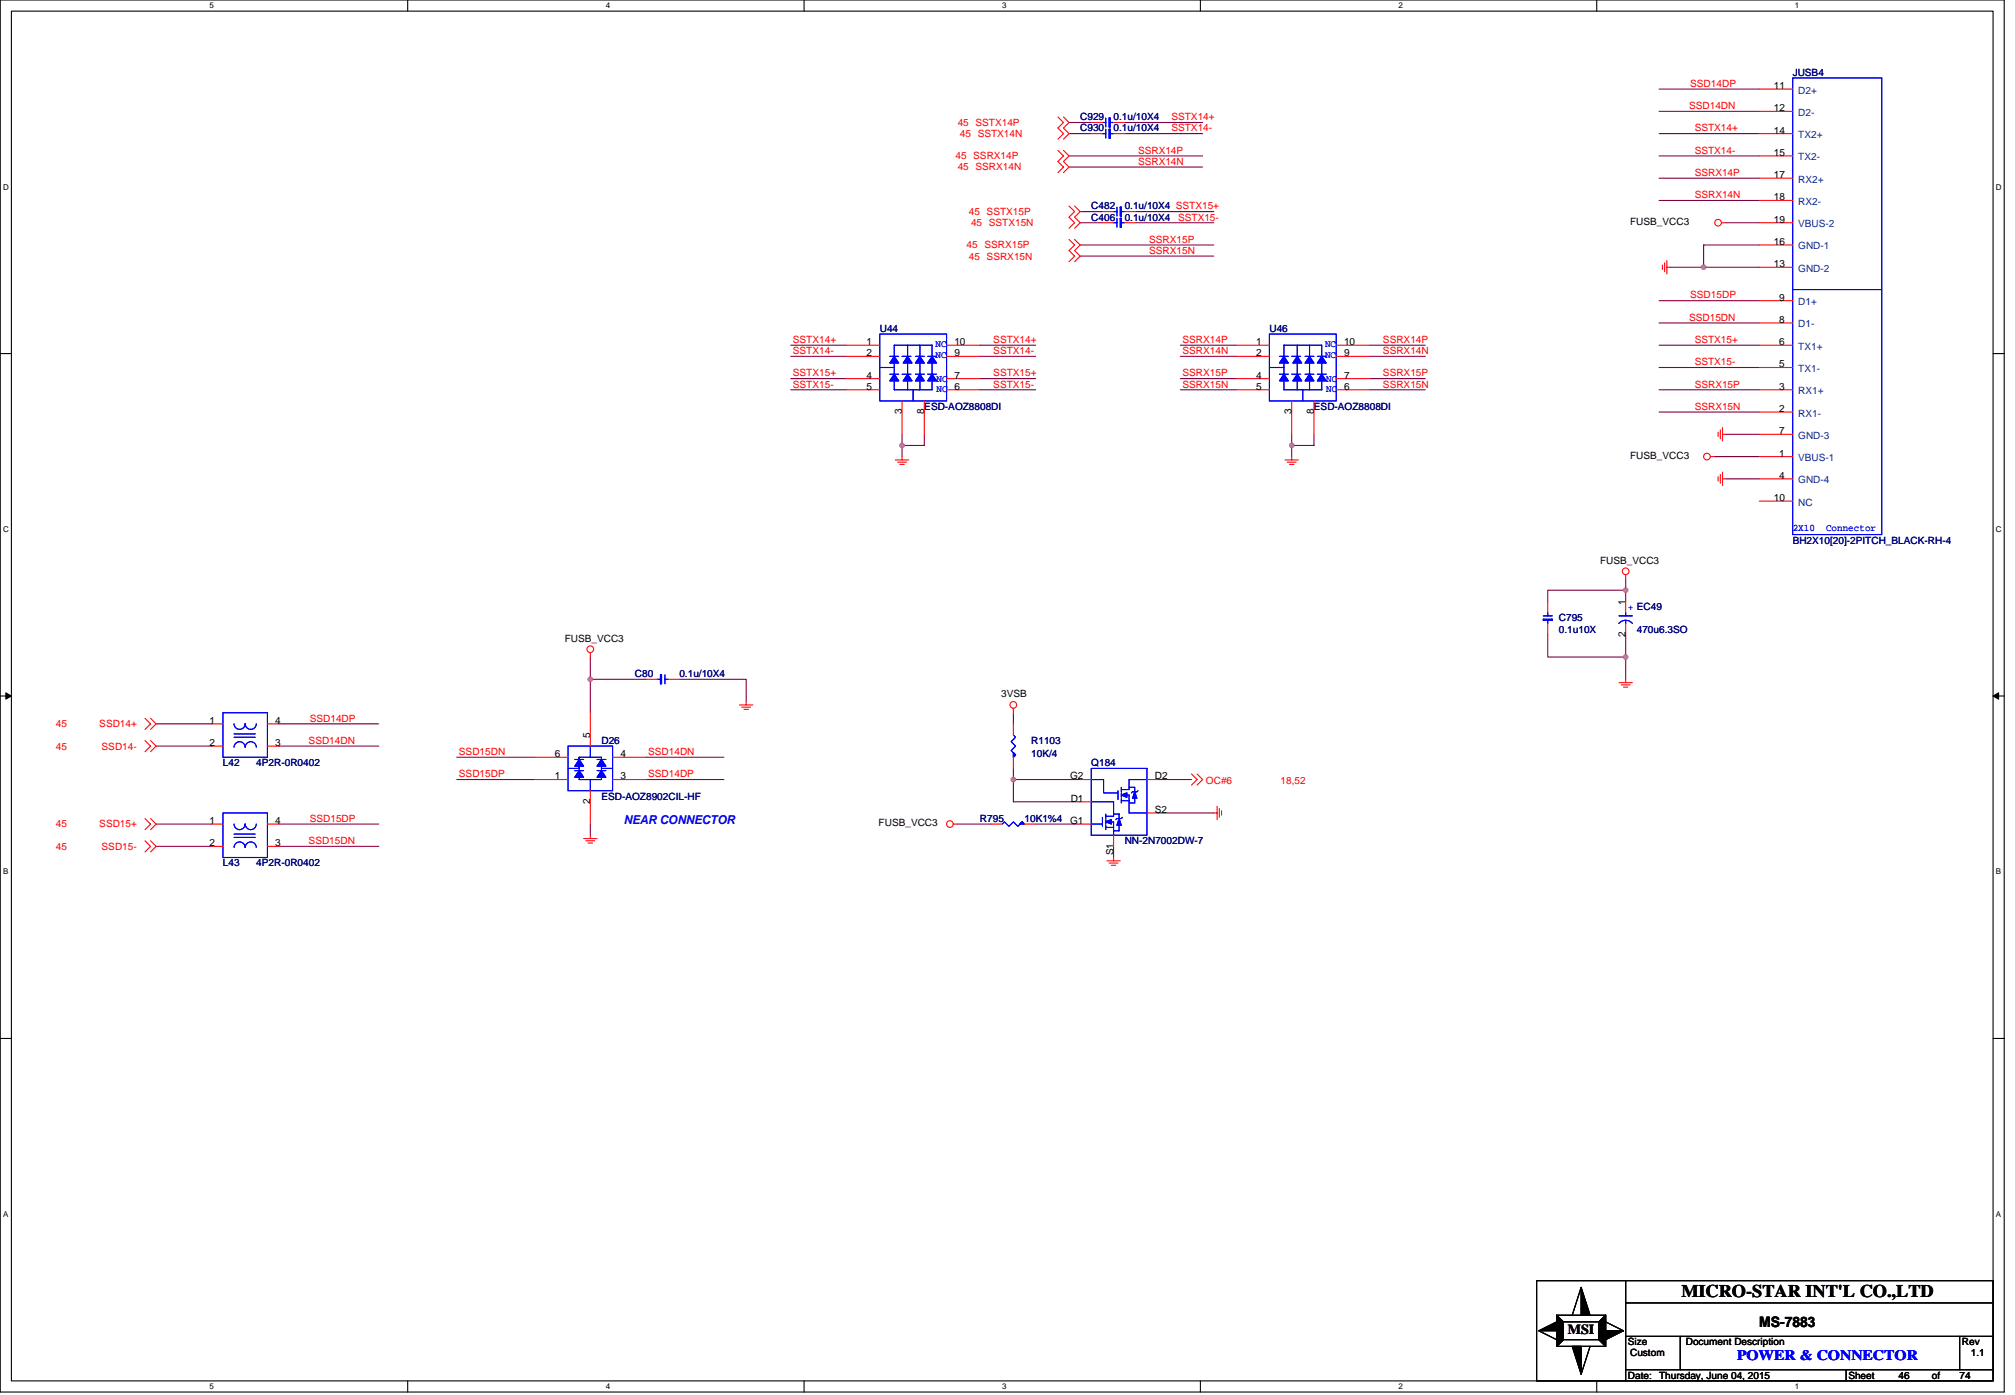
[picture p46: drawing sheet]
<svg xmlns="http://www.w3.org/2000/svg" width="294mm" height="204mm" viewBox="0 0 294 204" stroke-linecap="round" stroke-linejoin="round" font-family="sans-serif">
<defs><g id="words">
<text font-size="2.6" x="245.5" y="189.3">MICRO-STAR INT'L CO.,LTD</text>
<text font-size="2.1" x="256.9" y="193.7">MS-7883</text>
<text font-size="2.1" fill="#00f" x="253.6" y="198.6">POWER &amp; CONNECTOR</text>
<text font-size="2" x="228.9" y="194.7">MSI</text>
<text font-size="1.8" fill="#00f" x="91.1" y="120.3">NEAR CONNECTOR</text>
<g font-size="1.5" fill="#000080">
<text x="261.8" y="11.1">JUSB4</text>
<text x="157.7" y="17.6">C929</text>
<text x="162.6" y="17.6">0.1u/10X4</text>
<text x="157.7" y="19.2">C930</text>
<text x="162.6" y="19.2">0.1u/10X4</text>
<text x="159.3" y="30.6">C482</text>
<text x="159.3" y="32.2">C406</text>
<text x="164.2" y="30.6">0.1u/10X4 SSTX15+</text>
<text x="164.2" y="32.2">0.1u/10X4</text>
<text x="128.5" y="48.5">U44</text>
<text x="185.4" y="48.5">U46</text>
<text x="135" y="59.8">ESD-AOZ8808DI</text>
<text x="191.9" y="59.8">ESD-AOZ8808DI</text>
<text x="261.8" y="79.3">BH2X10[20]-2PITCH_BLACK-RH-4</text>
<text x="239" y="89.1">EC49</text>
<text x="227.6" y="90.7">C795</text>
<text x="227.6" y="92.3">0.1u10X</text>
<text x="239" y="92.3">470u6.3SO</text>
<text x="92.7" y="98.8">C80</text>
<text x="99.2" y="98.8">0.1u/10X4</text>
<text x="32.6" y="111.8">L42</text>
<text x="37.4" y="111.8">4P2R-0R0402</text>
<text x="87.8" y="108.6">D26</text>
<text x="150.6" y="108.6">R1103</text>
<text x="150.6" y="110.5">10K/4</text>
<text x="159.3" y="111.8">Q184</text>
<text x="87.8" y="116.7">ESD-AOZ8902CIL-HF</text>
<text x="143.1" y="120">R795</text>
<text x="149.6" y="120">10K1%4</text>
<text x="164.2" y="123.2">NN-2N7002DW-7</text>
<text x="32.6" y="126.5">L43</text>
<text x="37.4" y="126.5">4P2R-0R0402</text>
</g>
<g font-size="1.5" fill="#f00">
<text x="171.1" y="17.6">SSTX14+</text>
<text x="246.6" y="15.9">SSD14DN</text>
<text x="246.8" y="12.7">SSD14DP</text>
<text x="139.5" y="23.3">45 SSRX14P</text>
<text x="139.8" y="18.4">45 SSTX14P</text>
<text x="140.2" y="20">45 SSTX14N</text>
<text x="166.2" y="22.4">SSRX14P</text>
<text x="171.1" y="19.2">SSTX14-</text>
<text x="247.5" y="22.4">SSTX14-</text>
<text x="247.5" y="19.2">SSTX14+</text>
<text x="139.8" y="24.9">45 SSRX14N</text>
<text x="166.2" y="24.1">SSRX14N</text>
<text x="247.5" y="25.7">SSRX14P</text>
<text x="247.5" y="28.9">SSRX14N</text>
<text x="141.5" y="31.4">45 SSTX15P</text>
<text x="141.8" y="33">45 SSTX15N</text>
<text x="167.8" y="35.4">SSRX15P</text>
<text x="172" y="32.2">SSTX15-</text>
<text x="141.1" y="36.3">45 SSRX15P</text>
<text x="141.5" y="37.9">45 SSRX15N</text>
<text x="167.8" y="37.1">SSRX15N</text>
<text x="246.6" y="46.8">SSD15DN</text>
<text x="246.8" y="43.6">SSD15DP</text>
<text x="115.8" y="50.1">SSTX14+</text>
<text x="115.8" y="51.7">SSTX14-</text>
<text x="145" y="51.7">SSTX14-</text>
<text x="145" y="50.1">SSTX14+</text>
<text x="172.7" y="51.7">SSRX14N</text>
<text x="172.7" y="50.1">SSRX14P</text>
<text x="201.9" y="51.7">SSRX14N</text>
<text x="201.9" y="50.1">SSRX14P</text>
<text x="247.5" y="50.1">SSTX15+</text>
<text x="247.5" y="53.3">SSTX15-</text>
<text x="115.8" y="56.6">SSTX15-</text>
<text x="115.8" y="54.9">SSTX15+</text>
<text x="145" y="56.6">SSTX15-</text>
<text x="145" y="54.9">SSTX15+</text>
<text x="172.7" y="56.6">SSRX15N</text>
<text x="172.7" y="54.9">SSRX15P</text>
<text x="201.9" y="54.9">SSRX15P</text>
<text x="201.9" y="56.6">SSRX15N</text>
<text x="247.5" y="59.8">SSRX15N</text>
<text x="247.5" y="56.6">SSRX15P</text>
<text x="8.2" y="106.2">45</text>
<text x="14.5" y="106.2">SSD14+</text>
<text x="45.2" y="105.3">SSD14DP</text>
<text x="8.2" y="109.4">45</text>
<text x="14.8" y="109.4">SSD14-</text>
<text x="45.1" y="108.6">SSD14DN</text>
<text x="67" y="113.5">SSD15DP</text>
<text x="67" y="110.2">SSD15DN</text>
<text x="94.6" y="110.2">SSD14DN</text>
<text x="94.6" y="113.5">SSD14DP</text>
<text x="45.2" y="120">SSD15DP</text>
<text x="176.1" y="114.5">OC#6</text>
<text x="187" y="114.5">18,52</text>
<text x="8.2" y="120.8">45</text>
<text x="8.2" y="124">45</text>
<text x="14.5" y="120.8">SSD15+</text>
<text x="14.8" y="124">SSD15-</text>
<text x="45.1" y="123.2">SSD15DN</text>
</g>
<g font-size="1.5">
<text x="259" y="13">11</text>
<text x="259" y="16.2">12</text>
<text x="259" y="19.5">14</text>
<text x="259" y="22.8">15</text>
<text x="259" y="26">17</text>
<text x="259" y="29.3">18</text>
<text x="238" y="32.8">FUSB_VCC3</text>
<text x="259" y="32.5">19</text>
<text x="259" y="35.8">16</text>
<text x="259" y="39">13</text>
<text x="259.8" y="43.9">9</text>
<text x="259.8" y="47.1">8</text>
<text x="126.5" y="50.4">1</text>
<text x="126.5" y="52">2</text>
<text x="139.4" y="52">9</text>
<text x="139.4" y="50.4">10</text>
<text x="183.4" y="50.4">1</text>
<text x="183.4" y="52">2</text>
<text x="196.2" y="52">9</text>
<text x="196.2" y="50.4">10</text>
<text x="259.8" y="50.4">6</text>
<text x="259.8" y="53.6">5</text>
<text x="126.5" y="55.3">4</text>
<text x="126.5" y="56.9">5</text>
<text x="139.4" y="56.9">6</text>
<text x="139.4" y="55.3">7</text>
<text x="183.4" y="55.3">4</text>
<text x="183.4" y="56.9">5</text>
<text x="196.2" y="56.9">6</text>
<text x="196.2" y="55.3">7</text>
<text x="259.8" y="56.9">3</text>
<text x="131.7" y="60.5" transform="rotate(-90 131.7 60.5)">3</text>
<text x="135" y="60.5" transform="rotate(-90 135 60.5)">8</text>
<text x="188.6" y="60.5" transform="rotate(-90 188.6 60.5)">3</text>
<text x="191.9" y="60.5" transform="rotate(-90 191.9 60.5)">8</text>
<text x="259.8" y="60.1">2</text>
<text x="259.8" y="63.4">7</text>
<text x="238" y="67">FUSB_VCC3</text>
<text x="259.8" y="66.6">1</text>
<text x="259.8" y="69.9">4</text>
<text x="259" y="73.1">10</text>
<text x="233.6" y="82.3">FUSB_VCC3</text>
<text x="237.4" y="88.3" transform="rotate(-90 237.4 88.3)">1</text>
<text x="82.5" y="93.6">FUSB_VCC3</text>
<text x="237.4" y="93" transform="rotate(-90 237.4 93)">2</text>
<text x="146.2" y="101.8">3VSB</text>
<text x="30.6" y="105.7">1</text>
<text x="40.2" y="105.7">4</text>
<text x="86.2" y="107.8" transform="rotate(-90 86.2 107.8)">5</text>
<text x="30.6" y="108.9">2</text>
<text x="40.2" y="108.9">3</text>
<text x="81" y="110.5">6</text>
<text x="81" y="113.8">1</text>
<text x="90.6" y="110.5">4</text>
<text x="90.6" y="113.8">3</text>
<text x="156.3" y="113.8">G2</text>
<text x="168.6" y="113.8">D2</text>
<text x="86.2" y="117.4" transform="rotate(-90 86.2 117.4)">2</text>
<text x="156.3" y="117">D1</text>
<text x="168.6" y="118.7">S2</text>
<text x="30.6" y="120.3">1</text>
<text x="30.6" y="123.5">2</text>
<text x="40.2" y="120.3">4</text>
<text x="40.2" y="123.5">3</text>
<text x="128.3" y="120.6">FUSB_VCC3</text>
<text x="156.3" y="120.3">G1</text>
<text x="162.6" y="124.9" transform="rotate(-90 162.6 124.9)">S1</text>
<text x="237.7" y="196.4">Size</text>
<text x="246.2" y="196.4">Document Description</text>
<text x="286.5" y="196.4">Rev</text>
<text x="237.7" y="201.3">Date:</text>
<text x="238" y="198">Custom</text>
<text x="242.3" y="201.3">Thursday, June 04, 2015</text>
<text x="269.9" y="201.3">Sheet</text>
<text x="277.2" y="201.3">46</text>
<text x="282.1" y="201.3">of</text>
<text x="286.1" y="201.3">74</text>
<text x="287.8" y="198">1.1</text>
</g>
<g font-size="1.5" fill="#004080">
<text x="262.6" y="13.7">D2+</text>
<text x="262.6" y="16.9">D2-</text>
<text x="262.6" y="20.2">TX2+</text>
<text x="262.6" y="23.4">TX2-</text>
<text x="262.6" y="26.7">RX2+</text>
<text x="262.6" y="29.9">RX2-</text>
<text x="262.6" y="33.2">VBUS-2</text>
<text x="262.6" y="36.4">GND-1</text>
<text x="262.6" y="39.7">GND-2</text>
<text x="262.6" y="44.5">D1+</text>
<text x="262.6" y="47.8">D1-</text>
<text x="262.6" y="51">TX1+</text>
<text x="262.6" y="54.3">TX1-</text>
<text x="262.6" y="57.6">RX1+</text>
<text x="262.6" y="60.8">RX1-</text>
<text x="262.6" y="64.1">GND-3</text>
<text x="262.6" y="67.3">VBUS-1</text>
<text x="262.6" y="70.6">GND-4</text>
<text x="262.6" y="73.8">NC</text>
</g>
<g font-size="1.5" fill="#00f">
<text x="136.6" y="50.6">NC</text>
<text x="136.6" y="52.2">NC</text>
<text x="193.5" y="50.6">NC</text>
<text x="193.5" y="52.2">NC</text>
<text x="136.8" y="55.8">NC</text>
<text x="136.8" y="57.3">NC</text>
<text x="193.7" y="55.8">NC</text>
<text x="193.7" y="57.3">NC</text>
<text x="261.8" y="77.6">2X10</text>
<text x="266.6" y="77.6">Connector</text>
<text x="237.8" y="88.3" transform="rotate(90 237.8 88.3)">+</text>
</g>
<g font-size="1.2">
<text x="30.6" y="1.2">5</text>
<text x="88.5" y="1.2">4</text>
<text x="146.3" y="1.2">3</text>
<text x="204.2" y="1.2">2</text>
<text x="262.1" y="1.2">1</text>
<text x=".4" y="27.7">D</text>
<text x="291.4" y="27.7">D</text>
<text x=".4" y="77.7">C</text>
<text x="291.4" y="77.7">C</text>
<text x=".4" y="127.6">B</text>
<text x="291.4" y="127.6">B</text>
<text x=".4" y="177.6">A</text>
<text x="291.4" y="177.6">A</text>
<text x="30.6" y="202.8">5</text>
<text x="88.5" y="202.8">4</text>
<text x="146.3" y="202.8">3</text>
<text x="204.2" y="202.8">2</text>
<text x="262.1" y="202.8">1</text>
</g>
</g></defs>
<path d="M0 0h292.6v203.2h-292.6zM1.7 1.6h289.3v200h-289.3z" fill="none" stroke="#000" stroke-width=".16"/>
<g fill="#fff">
<path d="M30.6 .2h.6v1.3h-.6z"/>
<path d="M30.6 201.7h.6v1.3h-.6z"/>
</g>
<path d="M59.5 0v1.6M59.5 201.6v1.6" fill="none" stroke="#000" stroke-width=".16"/>
<g fill="#fff">
<path d="M88.5 .2h.6v1.3h-.6z"/>
<path d="M88.5 201.7h.6v1.3h-.6z"/>
</g>
<path d="M117.4 0v1.6M117.4 201.6v1.6" fill="none" stroke="#000" stroke-width=".16"/>
<g fill="#fff">
<path d="M146.3 .2h.7v1.3h-.7z"/>
<path d="M146.3 201.7h.7v1.3h-.7z"/>
</g>
<path d="M175.3 0v1.6M175.3 201.6v1.6" fill="none" stroke="#000" stroke-width=".16"/>
<g fill="#fff">
<path d="M204.2 .2h.7v1.3h-.7z"/>
<path d="M204.2 201.7h.7v1.3h-.7z"/>
</g>
<path d="M233.1 0v1.6M233.1 201.6v1.6" fill="none" stroke="#000" stroke-width=".16"/>
<g fill="#fff">
<path d="M262.1 .2h.6v1.3h-.6z"/>
<path d="M262.1 201.7h.6v1.3h-.6z"/>
<path d="M.4 26.6h.9v1.3h-.9z"/>
<path d="M291.4 26.6h.9v1.3h-.9z"/>
<path d="M.4 76.6h.9v1.3h-.9z"/>
<path d="M291.4 76.6h.9v1.3h-.9z"/>
</g>
<path d="M0 51.6h1.7M291 51.6h1.6" fill="none" stroke="#000" stroke-width=".16"/>
<g fill="#fff">
<path d="M.4 126.6h.8v1.3h-.8z"/>
<path d="M291.4 126.6h.8v1.3h-.8z"/>
</g>
<path d="M0 101.6h1.7M291 101.6h1.6" fill="none" stroke="#000" stroke-width=".16"/>
<path d="M.9 101.1l.8 .5-.8 .5zM291 101.6l.8-.5v1z" fill="#000" stroke="#000" stroke-width=".15"/>
<g fill="#fff">
<path d="M.4 176.6h.8v1.3h-.8z"/>
<path d="M291.4 176.6h.8v1.3h-.8z"/>
</g>
<g fill="none" stroke="#000" stroke-width=".16">
<path d="M0 151.6h1.7M291 151.6h1.6M224.4 186.9h66.6v14.7h-66.6zM224.7 194.3l2.6 1.3M227.3 192h7.1v4.5h-7.1zM227.3 192l1 1M228.3 195.6l-1 .9M228.3 193h5.2v2.6h-5.2zM230.9 187.9l-1.3 4.1M232.2 196.5l-1.3 4.1M233.5 195.6l.9 .9M234.4 192l-.9 1"/>
<path d="M234.4 193l2.7 1.3M237.4 199.9h53.6M237.4 190.2h53.6M237.4 195.1h53.6M237.4 186.9v14.7M245.3 195.1v4.8M269.6 199.9v1.7M286.1 195.1v4.8"/>
</g>
<g fill="none" stroke="#800040" stroke-width=".16">
<path d="M156.1 19.5h3.2M156.1 17.9h3.2M164.2 17.9h11.4M164.2 19.5h11.4M242.3 19.5h14.6M242.3 13h14.6M242.3 16.3h14.6M156.1 22.8h19.5M156.1 24.4h19.5M157.7 35.8h19.5M157.7 37.4h19.5M157.7 32.5h3.3"/>
<path d="M157.7 30.9h3.3M165.9 32.5h11.3M165.9 30.9h11.3M242.3 22.8h14.6M242.3 26h14.6M242.3 29.3h14.6M252 32.5h4.9M256.9 39h-13M256.9 35.8h-8.1v3.2M115.5 52h8.1M115.5 56.9h8.1M115.5 55.3h8.1"/>
<path d="M115.5 50.4h8.1M143.1 50.4h8.1M143.1 52h8.1M143.1 56.9h8.1M143.1 55.3h8.1M172.4 50.4h8.1M172.4 52h8.1M172.4 56.9h8.1M172.4 55.3h8.1M200 50.4h8.1M200 52h8.1M200 56.9h8.1"/>
<path d="M200 55.3h8.1M242.3 43.9h14.6M242.3 50.4h14.6M242.3 56.9h14.6M242.3 53.6h14.6M242.3 47.1h14.6M131.7 63.4v3.2M135 63.4v1.6h-3.3M188.6 63.4v3.2M191.9 63.4v1.6h-3.3M242.3 60.1h14.6M250.4 66.6h6.5"/>
<path d="M252 69.9h4.9M252 63.4h4.9M86.2 95.9v3.3h8.1M86.2 99.2v4.8M99.2 99.2h9.8v3.2M226 92.7v3.2h11.4v-3.2M237.4 86.2h-11.4v1.6M237.4 84.5v3.3M237.4 95.9v3.3M22.8 105.7h8.1M22.8 108.9h8.1M40.7 105.7h14.6"/>
<path d="M40.7 108.9h14.6M66.7 110.5h11.4M66.7 113.8h11.4M94.3 110.5h11.4M94.3 113.8h11.4M148 113.8h9.7M148 104v1.7M148 112.2v4.8h9.7M169.1 113.8h4.9M169.1 118.7h8.1M22.8 123.5h8.1M22.8 120.3h8.1"/>
<path d="M40.7 120.3h14.6M40.7 123.5h14.6M86.2 120.3v1.6M139.8 120.3h4.9M151.2 120.3h6.5M162.6 123.5v1.7"/>
</g>
<g fill="#f0f" stroke="#f0f" stroke-width=".16">
<circle cx="248.8" cy="39" r=".32"/>
<circle cx="237.4" cy="95.9" r=".32"/>
<circle cx="237.4" cy="86.2" r=".32"/>
<circle cx="131.7" cy="65" r=".32"/>
<circle cx="188.6" cy="65" r=".32"/>
<circle cx="86.2" cy="99.2" r=".32"/>
<circle cx="148" cy="113.8" r=".32"/>
</g>
<g fill="none" stroke="#f00" stroke-width=".16">
<path d="M154.5 17.1l.8 .8-.8 .8 .8 .8-.8 .8M155.3 17.1l.8 .8-.8 .8 .8 .8-.8 .8M159.3 19.5h1.7M159.3 17.9h1.7M162.6 19.5h1.6M162.6 17.9h1.6M256.9 13h4.9M256.9 16.3h4.9M256.9 19.5h4.9M154.5 21.9l.8 .9-.8 .8 .8 .8-.8 .8M155.3 21.9l.8 .9-.8 .8 .8 .8-.8 .8M156.1 35l.8 .8-.8 .8 .8 .8-.8 .8"/>
<path d="M156.1 30.1l.8 .8-.8 .8 .8 .8-.8 .8M156.9 35l.8 .8-.8 .8 .8 .8-.8 .8M156.9 30.1l.8 .8-.8 .8 .8 .8-.8 .8M161 32.5h1.6M161 30.9h1.6M164.2 32.5h1.7M164.2 30.9h1.7M242.7 38.7v.6M243.1 38.4v1.3M243.4 39h.5M243.4 38v2M251.4 32.5h.6"/>
<path d="M256.9 39h4.9M256.9 32.5h4.9M256.9 22.8h4.9M256.9 26h4.9M256.9 29.3h4.9M256.9 35.8h4.9M123.6 56.9h4.9M123.6 50.4h4.9M123.6 55.3h4.9M123.6 52h4.9M131.7 58.5v4.9M135 58.5v4.9"/>
<path d="M138.2 56.9h4.9M138.2 50.4h4.9M138.2 55.3h4.9M138.2 52h4.9M180.5 56.9h4.9M180.5 50.4h4.9M180.5 55.3h4.9M180.5 52h4.9M188.6 58.5v4.9M191.9 58.5v4.9M195.1 56.9h4.9M195.1 50.4h4.9"/>
<path d="M195.1 55.3h4.9M195.1 52h4.9M256.9 56.9h4.9M256.9 50.4h4.9M256.9 43.9h4.9M256.9 47.1h4.9M256.9 53.6h4.9M130.7 67.1h2M131.1 67.5h1.3M131.4 67.8h.6M131.7 66.6v.5M187.6 67.1h2"/>
<path d="M188 67.5h1.3M188.3 67.8h.6M188.6 66.6v.5M249.7 66.6h.7M250.9 63.1v.6M250.9 69.6v.6M251.2 62.8v1.2M251.2 69.3v1.2M251.5 69.9h.5M251.5 62.4v2M251.5 68.9v2M251.5 63.4h.5"/>
<path d="M256.9 66.6h4.9M256.9 69.9h4.9M256.9 63.4h4.9M256.9 60.1h4.9M256.9 73.2h4.9M86.2 95.3v.6M94.3 99.2h1.6M97.6 99.2h1.6M226 87.8v1.6M226 91v1.7M236.4 99.7h2M236.7 100h1.3"/>
<path d="M237.4 83.9v.6M237.4 87.8v1.6M237.4 91v1.7M237.4 99.2v.5M21.2 104.9l.8 .8-.8 .8M21.2 108.1l.8 .8-.8 .8M21.2 119.5l.8 .8-.8 .8M22 104.9l.8 .8-.8 .8M22 108.1l.8 .8-.8 .8M22 119.5l.8 .8-.8 .8M30.9 105.7h1.7M30.9 108.9h1.7"/>
<path d="M39.1 105.7h1.6M39.1 108.9h1.6M78.1 110.5h4.8M78.1 113.8h4.8M86.2 104v4.9M86.2 115.4v4.9M89.4 110.5h4.9M89.4 113.8h4.9M108 102.9h1.9M108.3 103.2h1.3M108.6 103.5h.7M109 102.4v.5"/>
<path d="M148 105.7v1.6M148 110.5v1.7M148 103.4v.6M157.7 113.8h1.6M157.7 117h1.6M167.5 118.7h1.6M167.5 113.8h1.6M174 113l.8 .8-.8 .8M174.8 113l.8 .8-.8 .8M177.2 118.7h.5M177.7 117.7v1.9M178 118v1.3"/>
<path d="M178.4 118.3v.7M237.1 100.3h.6M21.2 122.7l.8 .8-.8 .9M22 122.7l.8 .8-.8 .9M30.9 120.3h1.7M30.9 123.5h1.7M39.1 120.3h1.6M39.1 123.5h1.6M85.2 122.4h2M85.5 122.7h1.3M85.9 123.1h.6M86.2 121.9v.5"/>
<path d="M139.2 120.3h.6M144.7 120.3h1.6M149.6 120.3h1.6M157.7 120.3h1.6M161.6 125.7h2M162 126h1.2M162.3 126.3h.6M162.6 125.2v.5M162.6 121.9v1.6"/>
<circle cx="250.9" cy="32.5" r=".49"/>
<circle cx="249.2" cy="66.6" r=".49"/>
<circle cx="86.2" cy="94.8" r=".49"/>
<circle cx="237.4" cy="83.4" r=".49"/>
<circle cx="148" cy="102.9" r=".49"/>
<circle cx="138.7" cy="120.3" r=".49"/>
</g>
<g fill="#000" stroke="#000" stroke-width=".16">
<path d="M224.7 194.3l2.6-1.3v1.3z" fill-rule="evenodd"/>
<path d="M227.3 192l1 1v2.6l-1 .9z" fill-rule="evenodd"/>
<path d="M224.7 194.3l2.6-1.3v1.3z" fill-rule="evenodd"/>
<path d="M227.3 192l1 1v2.6l-1 .9z" fill-rule="evenodd"/>
<path d="M224.7 194.3l2.6-1.3v1.3z" fill-rule="evenodd"/>
<path d="M227.3 192l1 1v2.6l-1 .9z" fill-rule="evenodd"/>
<path d="M230.9 187.9l1.3 4.1h-1.3z" fill-rule="evenodd"/>
<path d="M230.9 187.9l1.3 4.1h-1.3z" fill-rule="evenodd"/>
<path d="M230.9 187.9l1.3 4.1h-1.3z" fill-rule="evenodd"/>
<path d="M234.4 192v4.5l-.9-.9v-2.6z" fill-rule="evenodd"/>
<path d="M234.4 192v4.5l-.9-.9v-2.6z" fill-rule="evenodd"/>
<path d="M234.4 192v4.5l-.9-.9v-2.6z" fill-rule="evenodd"/>
<path d="M234.4 194.3h2.7l-2.7 1.3z" fill-rule="evenodd"/>
<path d="M234.4 194.3h2.7l-2.7 1.3z" fill-rule="evenodd"/>
<path d="M234.4 194.3h2.7l-2.7 1.3z" fill-rule="evenodd"/>
<path d="M229.6 196.5h1.3v4.1z" fill-rule="evenodd"/>
<path d="M229.6 196.5h1.3v4.1z" fill-rule="evenodd"/>
<path d="M229.6 196.5h1.3v4.1z" fill-rule="evenodd"/>
</g>
<g fill="none" stroke="#00f" stroke-width=".16">
<path d="M161 19.5h.5M161 17.9h.5M161.5 17.2v1.3M161.5 18.9v1.3M162 17.2h.1v1.3h-.1zM162 18.9h.1v1.3h-.1zM162.1 19.5h.5M162.1 17.9h.5M261.8 11.4h13v66.6h-13zM162.6 30.9h.5M162.6 32.5h.5M163.1 30.2v1.3"/>
<path d="M163.1 31.9v1.3M163.6 30.2h.1v1.3h-.1zM163.6 31.9h.1v1.3h-.1zM163.7 30.9h.5M163.7 32.5h.5M128.5 53.6h2.1M128.5 48.8h9.7v9.7h-9.7zM129.9 52h1.3M129.9 54.6h1.3M130.6 50.4h5.5v6.5h-5.5zM131.7 52h1.3M131.7 54.6h1.3"/>
<path d="M132.5 50.4v6.5M133.3 56.9v1.6M133.7 52h1.3M133.7 54.6h1.3M134.3 50.4v6.5M135.5 52h1.3M135.5 54.6h1.3M185.4 48.8h9.7v9.7h-9.7zM185.4 53.6h2.1M186.8 52h1.3M186.8 54.6h1.3M187.5 50.4h5.5v6.5h-5.5z"/>
<path d="M188.6 52h1.3M188.6 54.6h1.3M189.4 50.4v6.5M190.2 56.9v1.6M190.6 52h1.3M190.6 54.6h1.3M191.2 50.4v6.5M192.3 52h1.4M192.3 54.6h1.4M261.8 42.3h13M95.9 99.2h.5M96.4 98.5h.2v1.3h-.2z"/>
<path d="M97.1 99.2h.5M97.1 98.5v1.3M225.3 89.9h1.3M225.3 90.4h1.3v.1h-1.3zM226 89.4v.5M226 90.5v.5M236.4 91a1.3 1.3 0 0 1 2 0M236.4 89.9h2M237.4 89.4v.5M237.4 90.5v.5M32.6 118.7h6.5v6.5h-6.5zM32.6 104h6.5v6.5h-6.5z"/>
<path d="M34.2 105.7a.81 .81 0 0 0 .8 .8 .81 .81 0 0 0 .8-.8 .81 .81 0 0 0 .8 .8 .81 .81 0 0 0 .8-.8M34.2 109.1a.81 .81 0 0 1 .8-.8 .81 .81 0 0 1 .8 .8 .81 .81 0 0 1 .8-.8 .81 .81 0 0 1 .8 .8M34.2 107.1h3.1M34.2 107.6h3.1M82.9 108.9h6.5v6.5h-6.5zM82.9 112.2h1.7M83.9 112.5h1.3M83.9 110.9h1.3M84.6 110.5h3.2v3.3h-3.2zM86.2 108.9v1.6M86.2 113.8v1.6M87.2 112.5h1.3"/>
<path d="M87.2 110.9h1.3M87.8 112.2h1.6M148 107.3l.3 .3-.7 .7 .7 .6-.7 .7 .7 .6-.3 .3M159.3 113.8h1.8v1.9h2.1M159.3 112.2h8.2v9.7h-8.2zM159.3 117h3.3v2.2h-1.1M161 119.3v1.3M161.5 118.8v.7M161.5 119.6v.7M162.3 120h.3v1.9M162.6 118.8h.8v2.5h-.8M163.2 115.4v1.3"/>
<path d="M163.7 114.9v.7M163.7 115.7v.7M163.7 116.6v.6M163.7 116.9h1.2M163.9 119.3l-.2 .2h-.6l-.2 .1M164.5 116.1h.4v2.6h2.6M164.9 114.9h.8v2.3h-.8M166.2 115.4l-.2 .2h-.6l-.2 .1M167.5 113.8h-2.6v1.5h-1.2M34.2 120.3a.81 .81 0 0 0 .8 .8 .81 .81 0 0 0 .8-.8 .81 .81 0 0 0 .8 .8 .81 .81 0 0 0 .8-.8M34.2 123.7a.81 .81 0 0 1 .8-.8 .81 .81 0 0 1 .8 .8 .81 .81 0 0 1 .8-.8 .81 .81 0 0 1 .8 .8M34.2 121.8h3.1"/>
<path d="M34.2 122.2h3.1M146.3 120.3l.4-.3 .6 .6 .7-.6 .6 .6 .7-.6 .3 .3M159.3 120.3h1.7M161.5 120.5v.6M161.5 120.8h1.1"/>
</g>
<g fill="#00f" stroke="#00f" stroke-width=".16">
<path d="M191.2 52l.7 1h-1.3z" fill-rule="evenodd"/>
<path d="M191.2 54.6l.7 1h-1.3z" fill-rule="evenodd"/>
<path d="M193 52l.7 1h-1.4z" fill-rule="evenodd"/>
<path d="M193 54.6l.7 1h-1.4z" fill-rule="evenodd"/>
<path d="M187.5 52l.6 1h-1.3z" fill-rule="evenodd"/>
<path d="M187.5 54.6l.6 1h-1.3z" fill-rule="evenodd"/>
<path d="M189.4 52l.7 1h-1.3z" fill-rule="evenodd"/>
<path d="M189.4 54.6l.7 1h-1.3z" fill-rule="evenodd"/>
<path d="M191.2 52l.7 1h-1.3z" fill-rule="evenodd"/>
<path d="M191.2 54.6l.7 1h-1.3z" fill-rule="evenodd"/>
<path d="M193 52l.7 1h-1.4z" fill-rule="evenodd"/>
<path d="M193 54.6l.7 1h-1.4z" fill-rule="evenodd"/>
<path d="M187.5 52l.6 1h-1.3z" fill-rule="evenodd"/>
<path d="M187.5 54.6l.6 1h-1.3z" fill-rule="evenodd"/>
<path d="M189.4 52l.7 1h-1.3z" fill-rule="evenodd"/>
<path d="M189.4 54.6l.7 1h-1.3z" fill-rule="evenodd"/>
<path d="M84.6 112.5l.6 1h-1.3z" fill-rule="evenodd"/>
<path d="M84.6 110.9l.6 .9h-1.3z" fill-rule="evenodd"/>
<path d="M87.8 110.9l.7 .9h-1.3z" fill-rule="evenodd"/>
<path d="M87.8 112.5l.7 1h-1.3z" fill-rule="evenodd"/>
<path d="M84.6 112.5l.6 1h-1.3z" fill-rule="evenodd"/>
<path d="M84.6 110.9l.6 .9h-1.3z" fill-rule="evenodd"/>
<path d="M87.8 110.9l.7 .9h-1.3z" fill-rule="evenodd"/>
<path d="M87.8 112.5l.7 1h-1.3z" fill-rule="evenodd"/>
<path d="M148 109.9l.3 .3-.3 .3v-.6l.3 .3z" fill-rule="evenodd"/>
<path d="M148 109.9l.3 .3-.3 .3v-.6l.3 .3z" fill-rule="evenodd"/>
<path d="M134.3 52l.7 1h-1.3z" fill-rule="evenodd"/>
<path d="M134.3 54.6l.7 1h-1.3z" fill-rule="evenodd"/>
<path d="M136.1 52l.7 1h-1.3z" fill-rule="evenodd"/>
<path d="M136.1 54.6l.7 1h-1.3z" fill-rule="evenodd"/>
<path d="M130.6 52l.6 1h-1.3z" fill-rule="evenodd"/>
<path d="M130.6 54.6l.6 1h-1.3z" fill-rule="evenodd"/>
<path d="M132.5 52l.7 1h-1.3z" fill-rule="evenodd"/>
<path d="M132.5 54.6l.7 1h-1.3z" fill-rule="evenodd"/>
<path d="M134.3 52l.7 1h-1.3z" fill-rule="evenodd"/>
<path d="M134.3 54.6l.7 1h-1.3z" fill-rule="evenodd"/>
<path d="M136.1 52l.7 1h-1.3z" fill-rule="evenodd"/>
<path d="M136.1 54.6l.7 1h-1.3z" fill-rule="evenodd"/>
<path d="M130.6 52l.6 1h-1.3z" fill-rule="evenodd"/>
<path d="M130.6 54.6l.6 1h-1.3z" fill-rule="evenodd"/>
<path d="M132.5 52l.7 1h-1.3z" fill-rule="evenodd"/>
<path d="M132.5 54.6l.7 1h-1.3z" fill-rule="evenodd"/>
<path d="M161.5 120l.8-.4v.7z" fill-rule="evenodd"/>
<path d="M163.7 116.1l.8-.4v.7z" fill-rule="evenodd"/>
<path d="M165.7 115.6l.3 1h-.6l.3-1h.2z" fill-rule="evenodd"/>
<path d="M163.4 119.5l.3 1h-.6l.3-1h.2z" fill-rule="evenodd"/>
<path d="M161.5 120l.8-.4v.7z" fill-rule="evenodd"/>
<path d="M163.7 116.1l.8-.4v.7z" fill-rule="evenodd"/>
<path d="M165.7 115.6l.3 1h-.6l.3-1h.2z" fill-rule="evenodd"/>
<path d="M163.4 119.5l.3 1h-.6l.3-1h.2z" fill-rule="evenodd"/>
<path d="M148.9 120.3l.4-.3 .3 .3h-.7l.4-.3z" fill-rule="evenodd"/>
<path d="M148.9 120.3l.4-.3 .3 .3h-.7l.4-.3z" fill-rule="evenodd"/>
</g>
<use href="#words"/>
</svg>
